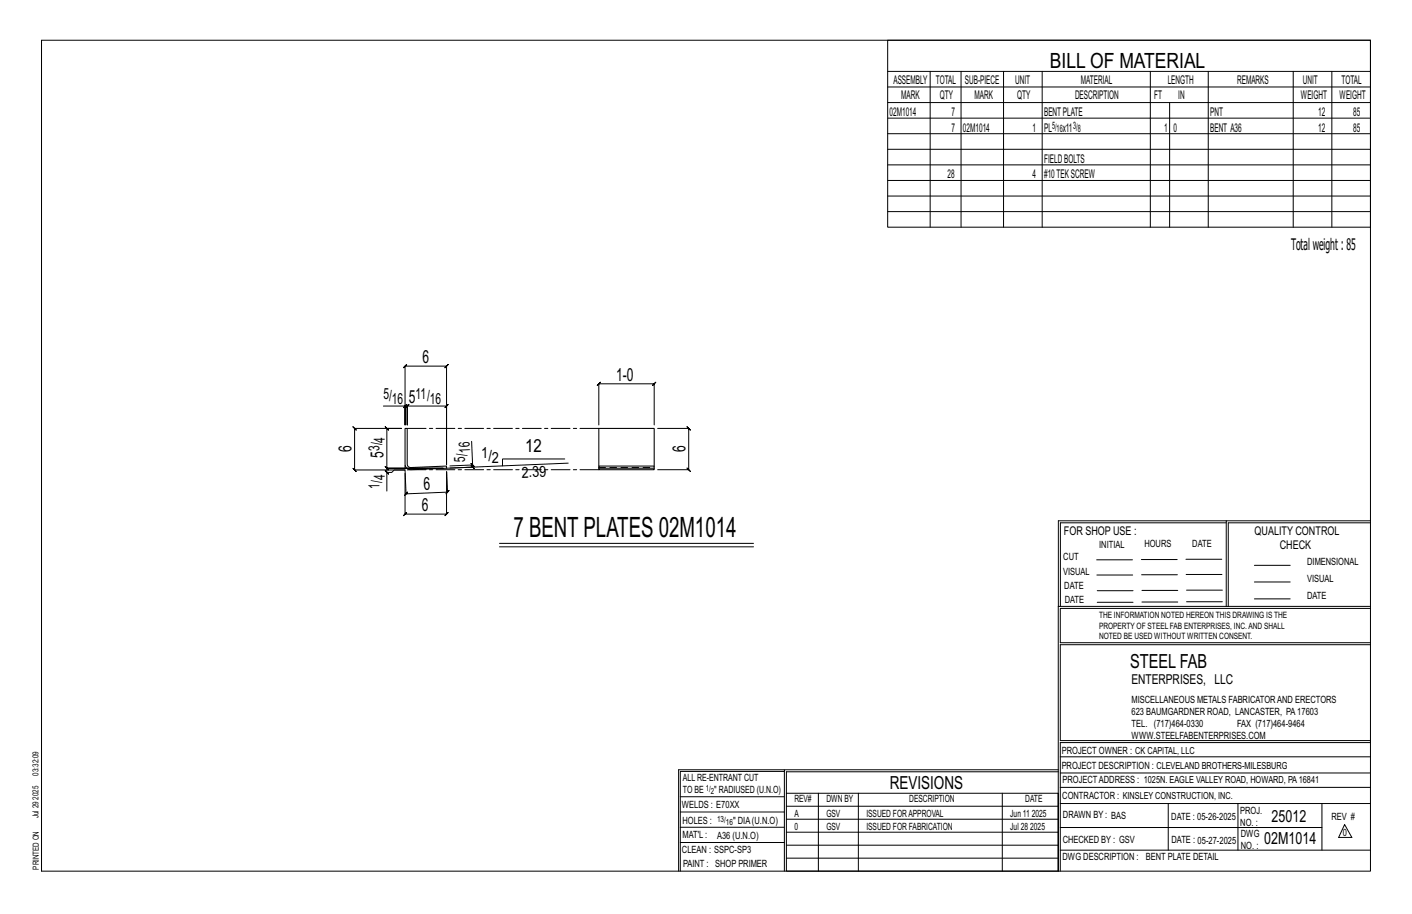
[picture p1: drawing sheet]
<svg xmlns="http://www.w3.org/2000/svg" width="432mm" height="279mm" viewBox="0 0 432 279" stroke-linecap="round" stroke-linejoin="round" font-family="sans-serif">
<defs><g id="words">
<text font-size="8.6" x="157" y="164.1">7 BENT PLATES 02M1014</text>
<text font-size="6.4" x="321.1" y="20.7">BILL OF MATERIAL</text>
<text font-size="5.9" x="345.6" y="204.1">STEEL FAB</text>
<g font-size="5.5">
<text x="129.2" y="110.9">6</text>
<text x="188.4" y="116.3">1-0</text>
<text x="125.1" y="123.1">5</text>
<text x="107.4" y="138.2" transform="rotate(-90 107.4 138.2)">6</text>
<text x="117.3" y="140" transform="rotate(-90 117.3 140)">5</text>
<text x="160.6" y="138.3">12</text>
<text x="209.6" y="138.3" transform="rotate(-90 209.6 138.3)">6</text>
<text x="129.6" y="149.8" transform="rotate(-2 129.6 149.8)">6</text>
<text x="129" y="156.2">6</text>
<text x="272.2" y="241.1">REVISIONS</text>
</g>
<g font-size="5.1">
<text x="388.9" y="251.3">25012</text>
<text x="386.6" y="258.1">02M1014</text>
</g>
<text font-size="4.9" x="394.8" y="76.4">Totalweight : 85</text>
<g font-size="4.7">
<text x="117.2" y="121.9">5/</text>
<text x="119.9" y="123.6">16</text>
<text x="127.1" y="121.9">11/</text>
<text x="131.5" y="123.6">16</text>
<text x="116.1" y="137.9" transform="rotate(-90 116.1 137.9)">3/</text>
<text x="117.7" y="135.3" transform="rotate(-90 117.7 135.3)">4</text>
<text x="142.2" y="141.1" transform="rotate(-92 142.2 141.1)">5/</text>
<text x="143.8" y="138.4" transform="rotate(-92 143.8 138.4)">16</text>
<text x="147.2" y="140">1/</text>
<text x="150.4" y="141.6">2</text>
<text x="116.1" y="149.4" transform="rotate(-90 116.1 149.4)">1/</text>
<text x="117.7" y="146.7" transform="rotate(-90 117.7 146.7)">4</text>
<text x="159.5" y="146" transform="rotate(-2 159.5 146)">2.39</text>
</g>
<text font-size="4.2" x="346" y="209.1">ENTERPRISES, LLC</text>
<g font-size="3.7">
<text x="273.2" y="25.6">ASSEMBLY</text>
<text x="286.2" y="25.6">TOTAL</text>
<text x="295.1" y="25.6">SUB-PIECE</text>
<text x="310.4" y="25.6">UNIT</text>
<text x="330.5" y="25.6">MATERIAL</text>
<text x="357.1" y="25.6">LENGTH</text>
<text x="378.3" y="25.6">REMARKS</text>
<text x="398.4" y="25.6">UNIT</text>
<text x="410.2" y="25.6">TOTAL</text>
<text x="272.1" y="35.5">02M1014</text>
<text x="275.6" y="30.4">MARK</text>
<text x="287.4" y="30.4">QTY</text>
<text x="290.9" y="35.5">7</text>
<text x="298" y="30.4">MARK</text>
<text x="311" y="30.4">QTY</text>
<text x="319.3" y="35.5">BENTPLATE</text>
<text x="328.7" y="30.4">DESCRIPTION</text>
<text x="353" y="30.4">FT</text>
<text x="360.3" y="30.4">IN</text>
<text x="370.1" y="35.5">PNT</text>
<text x="397.8" y="30.4">WEIGHT</text>
<text x="403.2" y="35.5">12</text>
<text x="409.6" y="30.4">WEIGHT</text>
<text x="413.8" y="35.5">85</text>
<text x="290.9" y="40.2">7</text>
<text x="294.5" y="40.2">02M1014</text>
<text x="315.8" y="40.2">1</text>
<text x="319.3" y="40.2">PL</text>
<text x="325" y="40.2">x11</text>
<text x="356" y="40.2">1</text>
<text x="358.9" y="40.2">0</text>
<text x="370.1" y="40.2">BENT A36</text>
<text x="403.2" y="40.2">12</text>
<text x="413.8" y="40.2">85</text>
<text x="319.3" y="49.7">FIELDBOLTS</text>
<text x="289.8" y="54.5">28</text>
<text x="315.8" y="54.5">4</text>
<text x="319.3" y="54.5">#10TEKSCREW</text>
<text x="325.3" y="163.4">FOR SHOP USE :</text>
<text x="383.7" y="163.4">QUALITY CONTROL</text>
<text x="391.4" y="167.8">CHECK</text>
</g>
<g font-size="3.1">
<text x="321.7" y="39.4">5/</text>
<text x="323.1" y="40.5">16</text>
<text x="328.2" y="39.4">3/</text>
<text x="329.6" y="40.5">8</text>
<text x="336.2" y="167.4">INITIAL</text>
<text x="350" y="167.1">HOURS</text>
<text x="364.6" y="167.2">DATE</text>
<text x="325.2" y="171.3">CUT</text>
<text x="399.8" y="172.8">DIMENSIONAL</text>
<text x="325.1" y="175.8">VISUAL</text>
<text x="399.8" y="177.9">VISUAL</text>
<text x="325.5" y="180">DATE</text>
<text x="325.7" y="184.4">DATE</text>
<text x="399.8" y="183.1">DATE</text>
<text x="346" y="215">MISCELLANEOUS METALS FABRICATORAND ERECTORS</text>
<text x="346" y="218.6">623 BAUMGARDNER ROAD, LANCASTER, PA17603</text>
<text x="346" y="225.8">WWW.STEELFABENTERPRISES.COM</text>
<text x="346" y="222.2">TEL. (717)464-0330</text>
<text x="378.3" y="222.2">FAX (717)464-9464</text>
<text x="324.7" y="230.5">PROJECT OWNER : CK CAPITAL, LLC</text>
<text x="208.8" y="238.8">ALL RE-ENTRANT CUT</text>
<text x="324.7" y="235.1">PROJECT DESCRIPTION : CLEVELAND BROTHERS-MILESBURG</text>
<text x="324.9" y="239.5">PROJECTADDRESS : 1025N. EAGLE VALLEY ROAD, HOWARD, PA16841</text>
<text x="208.8" y="242.5">TO BE</text>
<text x="218.4" y="242.5">&quot; RADIUSED (U.N.O)</text>
<text x="242.9" y="245.3">REV#</text>
<text x="252.7" y="245.3">DWN BY</text>
<text x="278.1" y="245.3">DESCRIPTION</text>
<text x="313.5" y="245.3">DATE</text>
<text x="324.9" y="244.2">CONTRACTOR : KINSLEY CONSTRUCTION, INC.</text>
<text x="208.5" y="247">WELDS : E70XX</text>
<text x="208.7" y="251.7">HOLES :</text>
<text x="224.2" y="251.8">&quot; DIA(U.N.O)</text>
<text x="242.9" y="249.9">A</text>
<text x="252.7" y="249.9">GSV</text>
<text x="264.9" y="249.9">ISSUED FORAPPROVAL</text>
<text x="309" y="249.9">Jun 11</text>
<text x="315.5" y="249.9">2025</text>
<text x="325.1" y="250">DRAWN BY : BAS</text>
<text x="358.2" y="250.5">DATE : 05-26-2025</text>
<text x="379.3" y="248.9">PROJ.</text>
<text x="407.2" y="250.5">REV #</text>
<text x="208.7" y="256.3">MAT'L :</text>
<text x="219.3" y="256.4">A36 (U.N.O)</text>
<text x="242.9" y="253.8">0</text>
<text x="252.7" y="253.8">GSV</text>
<text x="264.9" y="253.8">ISSUED FOR FABRICATION</text>
<text x="309" y="253.8">Jul 28</text>
<text x="315" y="253.8">2025</text>
<text x="325" y="257.6">CHECKED BY : GSV</text>
<text x="358.3" y="257.7">DATE : 05-27-2025</text>
<text x="379.3" y="252.5">NO. :</text>
<text x="379.5" y="255.9">DWG</text>
<text x="410.6" y="255.5">0</text>
<text x="208.6" y="260.7">CLEAN : SSPC-SP3</text>
<text x="324.9" y="262.9">DWG DESCRIPTION :</text>
<text x="350.4" y="263">BENT PLATE DETAIL</text>
<text x="379.5" y="259.5">NO. :</text>
<text x="208.9" y="265">PAINT : SHOP PRIMER</text>
</g>
<g font-size="2.7">
<text x="336.1" y="189">THE INFORMATION NOTED HEREON THIS DRAWING IS THE</text>
<text x="336.1" y="195.4">NOTED BE USED WITHOUT WRITTEN CONSENT.</text>
<text x="336.1" y="192.2">PROPERTY OF STEEL FAB ENTERPRISES, INC.AND SHALL</text>
</g>
<g font-size="2.6">
<text x="215.9" y="241.8">1/</text>
<text x="217.4" y="242.7">2</text>
<text x="219.3" y="251.1">13/</text>
<text x="222" y="252.1">16</text>
</g>
<g font-size="2.5">
<text x="11.7" y="237.1" transform="rotate(-90 11.7 237.1)">03:32:09</text>
<text x="11.8" y="244.4" transform="rotate(-90 11.8 244.4)">2025</text>
<text x="11.8" y="250.1" transform="rotate(-90 11.8 250.1)">Jul 29</text>
<text x="11.9" y="265.8" transform="rotate(-90 11.9 265.8)">PRINTED ON</text>
</g>
</g></defs>
<g fill="none" stroke="#000" stroke-width=".31">
<path d="M12.7 12.3h406.4v254h-406.4zM271.5 12.3h147.6v57.2h-147.6zM271.5 21.8h147.6M271.5 26.6h147.6M271.5 31.4h147.6M271.5 36.1h147.6M284.5 21.8v47.7M293.9 21.8v47.7M306.9 21.8v47.7M318.7 21.8v47.7M351.8 21.8v47.7M357.7 31.4v38.1"/>
<path d="M369.5 21.8v47.7M395.5 21.8v47.7M407.3 21.8v47.7M271.5 40.9h147.6M271.5 45.6h147.6M271.5 50.4h147.6M271.5 55.2h147.6M271.5 59.9h147.6M271.5 64.7h147.6M117.2 124.1h6.7v5.8v-18l-.5 .5 1-1-.5 .5h12.7l-.5 .5 1-1-.5 .5v30.2v-18l.5-.5-1 1 .5-.5h-12.1l.5-.5-1 1 .5-.5v5.8v-5.8l.5-.5-1 1 .5-.5h-.6M123.4 124.6l1-1zM144.2 134.9l.3 7.2-6.9 .3"/>
<path d="M183.1 129.9v-12.6l-.5 .5 1-1-.5 .5h17l-.5 .5 1-1-.5 .5v12.6M201.1 131h9.5l-.5-.5 1 1-.5-.5v12.6l-.5-.5 1 1-.5-.5h-9.5M117.8 143.9l1 1zM123.9 143.7h-3.4l-.7 .7h-1.5v5.7M136.6 144.2v13l.5-.5-1 1 .5-.5h-12.7l.5-.5-1 1 .5-.5v-12.5M136.6 144.2l.3 6.2 .4-.5-.9 1.1 .5-.6-12.7 .6 .5-.6-1 1.1 .5-.5-.3-7.3h-15.5l.5 .5-1-1 .5 .5v-12.7l.5 .5-1-1 .5 .5h14.4h-4.5l-.5-.5 1 1-.5-.5v12.1l-.5-.5 1 1-.5-.5h17.2h-17.2l-.5-.5 1 1-.5-.5v1.3M144 141.7l1 .9zM144.5 142.1l.1 .7-.6-.5 1.1 1-.5-.5-7 .3M172.7 140.3h-19v2.1M173.8 141.6l-37.2 1.5M375 159.8h-50.7v25.6M375 159.2h-51.3l-.1 107.1"/>
<path d="M419.1 159.2h-44.1v26.2M419.1 159.8h-43.5v25.6M152.7 166.1h77.7M152.7 167.2h77.7M335.4 171.1h10.9M335.4 175.8h11M349 171h11M349.1 175.7h11M362.7 171h10.9M362.7 175.6h11M383.6 172.8h11M383.6 177.9h11"/>
<path d="M323.7 185.4h95.4M335.5 184.1h11M335.5 180.6h11M349.2 184h11M349.2 180.5h11M362.9 180.4h10.9M362.9 184h10.9M383.6 183.1h11M419.1 186h-94.9v10.5h94.9M419.1 197.1h-94.9v29.3h94.9v.6h-94.9v39.3M239.9 235.8h-31.9v30.5M239.9 235.3h-32.4v31"/>
<path d="M323.6 235.3h-83.7v31M323.6 235.9h-83.1v6.6M324.2 236.3h94.9M324.2 231.4h94.9M208 252.9h31.9M208 257.5h31.9M208 243.6h31.9M208 248.2h31.9M240.5 242.5h83.1v23.8h-83.1zM240.5 258.4h83.1M240.5 254.4h83.1M240.5 250.4h83.1"/>
<path d="M240.5 246.5h83.1M250.3 242.5v23.8M262.5 242.5v23.8M306.5 242.5v23.8M324.2 253h80.1M324.2 245.6h94.9M324.2 259.9h94.9M324.2 240.7h94.9M357.3 245.6v14.3M378.6 245.6v14.3M404.3 245.6v14.3M411.2 252.1l2.2 3.9h-4z"/>
<path d="M240.5 262.3h83.1"/>
</g>
<path d="M123.9 131h.6v10.9l.4 .7 .7 .3 10.9-.4 .1 .6-10.9 .5a1.72 1.72 0 0 1-1.8-1.7zM183.1 142.5h17v.6h-17zM183.1 143.1v.5h17v-.5M183.1 142.5v-11.5h17v11.5" fill="none" stroke="#000" stroke-width=".32"/>
<path d="M183.1 142.9h17" fill="none" stroke="#000" stroke-width=".31" stroke-dasharray="2 1.4"/>
<path d="M183.1 131h-58.6M183.1 143.6l-59.2 .1v-1.8" fill="none" stroke="#000" stroke-width=".31" stroke-dasharray="5.8 1 1 1"/>
<use href="#words"/>
</svg>
